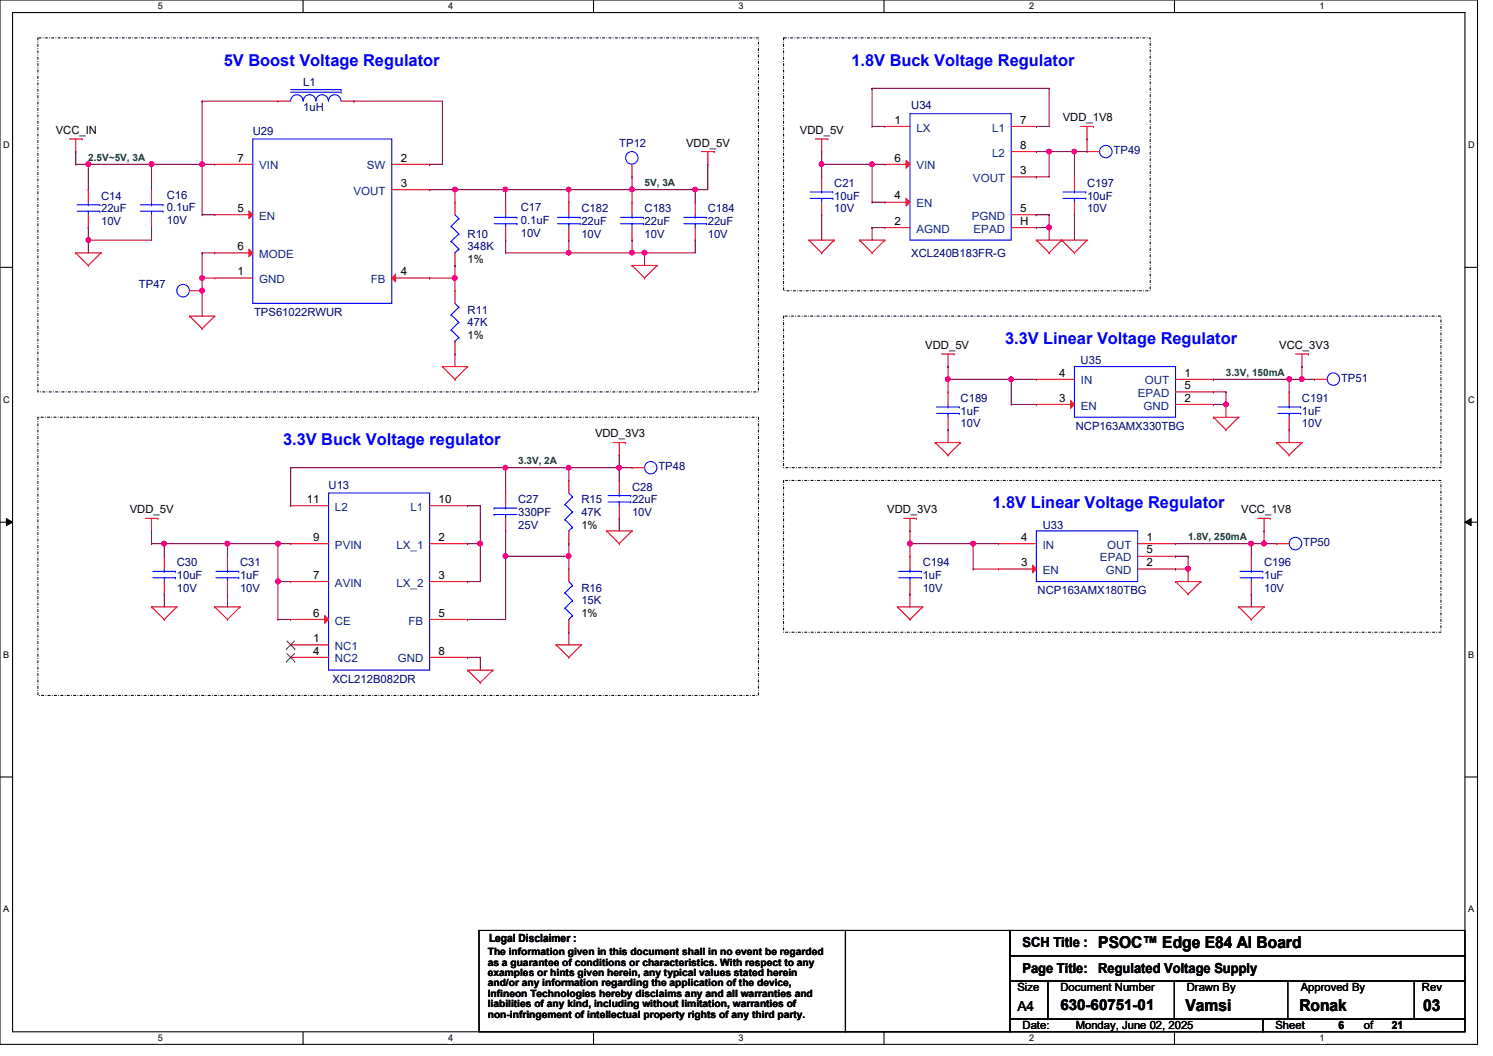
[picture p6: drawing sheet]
<svg xmlns="http://www.w3.org/2000/svg" width="297mm" height="210mm" viewBox="0 0 297 210" stroke-linecap="round" stroke-linejoin="round" font-family="sans-serif">
<defs><g id="words">
<g font-size="3.3" fill="#00f">
<text x="44.5" y="13">5V Boost Voltage Regulator</text>
<text x="169.4" y="13">1.8V Buck Voltage Regulator</text>
<text x="199.9" y="68.4">3.3V Linear Voltage Regulator</text>
<text x="56.3" y="88.5">3.3V Buck Voltage regulator</text>
<text x="197.4" y="101">1.8V Linear Voltage Regulator</text>
</g>
<g font-size="3.3">
<text x="218.5" y="188.6">PSOC™ Edge E84 AI Board</text>
<text x="235.8" y="201.1">Vamsi</text>
<text x="258.5" y="201.1">Ronak</text>
<text x="283.1" y="201.1">03</text>
</g>
<text font-size="3" x="210.9" y="200.9">630-60751-01</text>
<g font-size="2.8">
<text x="203.4" y="188.4">SCH Title :</text>
<text x="203.4" y="193.4">Page Title:</text>
<text x="218.5" y="193.4">Regulated Voltage Supply</text>
<text x="202.4" y="201.1">A4</text>
</g>
<g font-size="2.2" fill="#000080">
<text x="60.3" y="17.1">L1</text>
<text x="60.3" y="22.1">1uH</text>
<text x="181.3" y="21.6">U34</text>
<text x="50.3" y="26.9">U29</text>
<text x="123.2" y="29.2">TP12</text>
<text x="221.5" y="30.7">TP49</text>
<text x="20.1" y="39.8">C14</text>
<text x="33.2" y="39.5">C16</text>
<text x="33.2" y="42">0.1uF</text>
<text x="103.6" y="42">C17</text>
<text x="165.9" y="37.2">C21</text>
<text x="165.9" y="39.8">10uF</text>
<text x="216.2" y="37.2">C197</text>
<text x="216.2" y="39.8">10uF</text>
<text x="20.1" y="42.2">22uF</text>
<text x="20.1" y="44.7">10V</text>
<text x="33.2" y="44.5">10V</text>
<text x="93" y="47.3">R10</text>
<text x="103.6" y="44.5">0.1uF</text>
<text x="103.6" y="47">10V</text>
<text x="115.7" y="42.2">C182</text>
<text x="115.7" y="44.7">22uF</text>
<text x="115.7" y="47.3">10V</text>
<text x="128.2" y="42.2">C183</text>
<text x="128.2" y="44.7">22uF</text>
<text x="128.2" y="47.3">10V</text>
<text x="140.8" y="42.2">C184</text>
<text x="140.8" y="44.7">22uF</text>
<text x="140.8" y="47.3">10V</text>
<text x="165.9" y="42.2">10V</text>
<text x="216.2" y="42.2">10V</text>
<text x="93" y="49.8">348K</text>
<text x="181.3" y="51.1">XCL240B183FR-G</text>
<text x="27.6" y="57.3">TP47</text>
<text x="50.5" y="62.9">TPS61022RWUR</text>
<text x="93" y="62.4">R11</text>
<text x="93" y="64.9">47K</text>
<text x="215" y="72.4">U35</text>
<text x="266.8" y="75.9">TP51</text>
<text x="191.1" y="80">C189</text>
<text x="191.1" y="82.5">1uF</text>
<text x="259" y="80">C191</text>
<text x="259" y="82.5">1uF</text>
<text x="191.1" y="85">10V</text>
<text x="214" y="85.5">NCP163AMX330TBG</text>
<text x="259" y="85">10V</text>
<text x="131" y="93.6">TP48</text>
<text x="65.4" y="97.3">U13</text>
<text x="103.1" y="100.1">C27</text>
<text x="115.7" y="100.1">R15</text>
<text x="125.7" y="97.6">C28</text>
<text x="125.7" y="100.1">22uF</text>
<text x="103.1" y="102.6">330PF</text>
<text x="103.1" y="105.1">25V</text>
<text x="115.7" y="102.6">47K</text>
<text x="125.7" y="102.6">10V</text>
<text x="207.4" y="105.1">U33</text>
<text x="35.2" y="112.6">C30</text>
<text x="47.8" y="112.6">C31</text>
<text x="183.6" y="112.6">C194</text>
<text x="251.5" y="112.6">C196</text>
<text x="259.2" y="108.6">TP50</text>
<text x="35.2" y="115.2">10uF</text>
<text x="35.2" y="117.7">10V</text>
<text x="47.8" y="115.2">1uF</text>
<text x="47.8" y="117.7">10V</text>
<text x="115.7" y="117.7">R16</text>
<text x="183.6" y="115.2">1uF</text>
<text x="183.6" y="117.7">10V</text>
<text x="206.4" y="118.2">NCP163AMX180TBG</text>
<text x="251.5" y="115.2">1uF</text>
<text x="251.5" y="117.7">10V</text>
<text x="115.7" y="120.2">15K</text>
<text x="66.1" y="135.8">XCL212B082DR</text>
</g>
<g font-size="2.2">
<text x="11.1" y="26.7">VCC_IN</text>
<text x="136.5" y="29.2">VDD_5V</text>
<text x="159.1" y="26.7">VDD_5V</text>
<text x="178" y="24.6">1</text>
<text x="202.9" y="24.6">7</text>
<text x="202.9" y="29.6">8</text>
<text x="211.4" y="24.1">VDD_1V8</text>
<text x="47.2" y="32.1">7</text>
<text x="79.7" y="32.1">2</text>
<text x="178" y="32.1">6</text>
<text x="202.9" y="34.6">3</text>
<text x="79.7" y="37.2">3</text>
<text x="178" y="39.7">4</text>
<text x="47.2" y="42.2">5</text>
<text x="178" y="44.7">2</text>
<text x="202.9" y="42.2">5</text>
<text x="202.9" y="44.7">H</text>
<text x="47.2" y="49.7">6</text>
<text x="93" y="52.3">1%</text>
<text x="47.2" y="54.7">1</text>
<text x="79.7" y="54.7">4</text>
<text x="93" y="67.4">1%</text>
<text x="184.1" y="69.4">VDD_5V</text>
<text x="254.5" y="69.4">VCC_3V3</text>
<text x="210.7" y="74.9">4</text>
<text x="235.6" y="74.9">1</text>
<text x="235.6" y="77.4">5</text>
<text x="210.7" y="79.9">3</text>
<text x="235.6" y="79.9">2</text>
<text x="118.4" y="87">VDD_3V3</text>
<text x="61" y="100">11</text>
<text x="87.2" y="100">10</text>
<text x="25.8" y="102.1">VDD_5V</text>
<text x="62.3" y="107.6">9</text>
<text x="87.2" y="107.6">2</text>
<text x="115.7" y="105.1">1%</text>
<text x="176.5" y="102.1">VDD_3V3</text>
<text x="203.1" y="107.6">4</text>
<text x="228.1" y="107.6">1</text>
<text x="246.9" y="102.1">VCC_1V8</text>
<text x="203.1" y="112.6">3</text>
<text x="228.1" y="112.6">2</text>
<text x="228.1" y="110.1">5</text>
<text x="62.3" y="115.1">7</text>
<text x="87.2" y="115.1">3</text>
<text x="62.3" y="122.6">6</text>
<text x="87.2" y="122.6">5</text>
<text x="115.7" y="122.7">1%</text>
<text x="62.3" y="127.7">1</text>
<text x="62.3" y="130.2">4</text>
<text x="87.2" y="130.2">8</text>
<text x="97.3" y="187.4">Legal Disclaimer :</text>
<text x="202.4" y="197.1">Size</text>
<text x="210.9" y="197.1">Document Number</text>
<text x="236.1" y="197.1">Drawn By</text>
<text x="258.7" y="197.1">Approved By</text>
<text x="282.9" y="197.1">Rev</text>
<text x="203.4" y="204.7">Date:</text>
<text x="214" y="204.7">Monday, June 02, 2025</text>
<text x="253.7" y="204.7">Sheet</text>
<text x="266.3" y="204.7">6</text>
<text x="271.3" y="204.7">of</text>
<text x="276.9" y="204.7">21</text>
</g>
<g font-size="2.2" fill="#004080">
<text x="182.3" y="26.2">LX</text>
<text x="197.4" y="26.2">L1</text>
<text x="51.6" y="33.7">VIN</text>
<text x="73" y="33.7">SW</text>
<text x="182.3" y="33.7">VIN</text>
<text x="197.4" y="31.2">L2</text>
<text x="70.3" y="38.7">VOUT</text>
<text x="182.3" y="41.2">EN</text>
<text x="193.5" y="36.2">VOUT</text>
<text x="51.6" y="43.7">EN</text>
<text x="182.3" y="46.3">AGND</text>
<text x="193.3" y="43.7">PGND</text>
<text x="193.7" y="46.3">EPAD</text>
<text x="51.6" y="51.3">MODE</text>
<text x="51.6" y="56.3">GND</text>
<text x="73.7" y="56.3">FB</text>
<text x="215" y="76.5">IN</text>
<text x="227.8" y="76.5">OUT</text>
<text x="215" y="81.4">EN</text>
<text x="226.4" y="79">EPAD</text>
<text x="227.5" y="81.4">GND</text>
<text x="66.6" y="101.6">L2</text>
<text x="81.7" y="101.6">L1</text>
<text x="66.6" y="109.1">PVIN</text>
<text x="78.9" y="109.1">LX_1</text>
<text x="207.4" y="109.1">IN</text>
<text x="218.8" y="111.6">EPAD</text>
<text x="220.2" y="109.1">OUT</text>
<text x="66.6" y="116.7">AVIN</text>
<text x="78.9" y="116.7">LX_2</text>
<text x="207.4" y="114.2">EN</text>
<text x="220" y="114.2">GND</text>
<text x="66.6" y="124.2">CE</text>
<text x="81.3" y="124.2">FB</text>
<text x="66.6" y="129.2">NC1</text>
<text x="66.6" y="131.7">NC2</text>
<text x="79.1" y="131.7">GND</text>
</g>
<g font-size="2" fill="#008000">
<text x="17.6" y="32">2.5V~5V, 3A</text>
<text x="128.2" y="37">5V, 3A</text>
<text x="243.9" y="74.8">3.3V, 150mA</text>
<text x="103.1" y="92.4">3.3V, 2A</text>
<text x="236.3" y="107.4">1.8V, 250mA</text>
</g>
<g font-size="2">
<text x="97" y="189.9">The information given in this document shall in no event be regarded</text>
<text x="97" y="192">as a guarantee of conditions or characteristics. With respect to any</text>
<text x="97" y="194.1">examples or hints given herein, any typical values stated herein</text>
<text x="97" y="196.2">and/or any information regarding the application of the device,</text>
<text x="97" y="198.2">Infineon Technologies hereby disclaims any and all warranties and</text>
<text x="97" y="200.3">liabilities of any kind, including without limitation, warranties of</text>
<text x="97" y="202.4">non-infringement of intellectual property rights of any third party.</text>
</g>
<g font-size="1.8">
<text x="31.4" y="1.9">5</text>
<text x="89.2" y="1.9">4</text>
<text x="146.9" y="1.9">3</text>
<text x="204.7" y="1.9">2</text>
<text x="262.5" y="1.9">1</text>
<text x=".6" y="29.4">D</text>
<text x="292.1" y="29.4">D</text>
<text x=".6" y="80.1">C</text>
<text x="292.1" y="80.1">C</text>
<text x=".6" y="130.8">B</text>
<text x="292.1" y="130.8">B</text>
<text x=".6" y="181.4">A</text>
<text x="292.1" y="181.4">A</text>
<text x="31.4" y="207.1">5</text>
<text x="89.2" y="207.1">4</text>
<text x="146.9" y="207.1">3</text>
<text x="204.7" y="207.1">2</text>
<text x="262.5" y="207.1">1</text>
</g>
</g></defs>
<path d="M0 0h293.9v207.7h-293.9zM2.5 2.5h288.9v202.7h-288.9z" fill="none" stroke="#000" stroke-width=".21"/>
<g fill="#fff">
<path d="M31.4 .3h.9v1.9h-.9z"/>
<path d="M31.4 205.4h.9v2h-.9z"/>
</g>
<path d="M60.3 0v2.5M60.3 205.2v2.5" fill="none" stroke="#000" stroke-width=".21"/>
<g fill="#fff">
<path d="M89.2 .3h.9v1.9h-.9z"/>
<path d="M89.2 205.4h.9v2h-.9z"/>
</g>
<path d="M118.1 0v2.5M118.1 205.2v2.5" fill="none" stroke="#000" stroke-width=".21"/>
<g fill="#fff">
<path d="M146.9 .3h1v1.9h-1z"/>
<path d="M146.9 205.4h1v2h-1z"/>
</g>
<path d="M175.9 0v2.5M175.9 205.2v2.5" fill="none" stroke="#000" stroke-width=".21"/>
<g fill="#fff">
<path d="M204.7 .3h1v1.9h-1z"/>
<path d="M204.7 205.4h1v2h-1z"/>
</g>
<path d="M233.6 0v2.5M233.6 205.2v2.5" fill="none" stroke="#000" stroke-width=".21"/>
<g fill="#fff">
<path d="M262.5 .3h1v1.9h-1z"/>
<path d="M262.5 205.4h1v2h-1z"/>
<path d="M.6 27.8h1.3v2h-1.3z"/>
<path d="M292.1 27.8h1.2v2h-1.2z"/>
<path d="M.6 78.5h1.3v2h-1.3z"/>
<path d="M292.1 78.5h1.2v2h-1.2z"/>
</g>
<path d="M0 53.2h2.5M291.4 53.2h2.5" fill="none" stroke="#000" stroke-width=".21"/>
<g fill="#fff">
<path d="M.6 129.2h1.2v1.9h-1.2z"/>
<path d="M292.1 129.2h1.1v1.9h-1.1z"/>
</g>
<path d="M0 103.8h2.5M291.4 103.8h2.5" fill="none" stroke="#000" stroke-width=".21"/>
<path d="M1.3 103.1l1.2 .7-1.2 .7zM291.4 103.8l1.3-.7v1.4z" fill="#000"/>
<path d="M1.3 103.1l1.2 .7-1.2 .7zM291.4 103.8l1.3-.7v1.4z" fill="none" stroke="#000" stroke-width=".2"/>
<g fill="#fff">
<path d="M.6 179.8h1.2v2h-1.2z"/>
<path d="M292.1 179.8h1.1v2h-1.1z"/>
</g>
<path d="M0 154.5h2.5M291.4 154.5h2.5M95.3 185h72.9v20.2h-72.9zM168.2 185h32.7v20.2h-32.7zM200.9 185h90.5v5.1h-90.5zM200.9 195.1h7.5v7.5h-7.5zM200.9 190.1h90.5v5h-90.5zM208.4 195.1h72.9v7.5h-72.9zM233.6 195.1h22.6v7.5h-22.6zM281.3 195.1h10.1v7.5h-10.1zM200.9 202.6h50.3v2.6h-50.3zM251.2 202.6h40.2v2.6h-40.2z" fill="none" stroke="#000" stroke-width=".21"/>
<path d="M7.5 7.5h143.4v70.4h-143.4zM155.9 7.5h72.9v50.3h-72.9zM155.9 62.9h130.7v30.1h-130.7zM7.5 83h143.4v55.3h-143.4zM155.9 95.5h130.7v30.2h-130.7z" fill="none" stroke="#000" stroke-width=".21" stroke-dasharray=".4 .4 0 .4"/>
<g fill="none" stroke="#f00" stroke-width=".21">
<path d="M13.8 27.6h2.5M15.1 30.1h.1M15.1 27.6v2.5M16.3 27.6h.1M125.7 35.2h.1M125.7 32.7v2.5M139.5 30.1h2.6M140.8 32.7h.1M140.8 30.1v2.6M142.1 30.1h.1M162.2 27.6h2.5M163.4 30.1h.1"/>
<path d="M163.4 27.6v2.5M164.7 27.6h.1M215 25.1h2.5M216.2 27.6h.1M216.2 25.1v2.5M217.5 25.1h.1M15.1 50.3h.1M15.1 50.3h5M15.1 50.3l2.5 2.5M17.6 52.8h.1M20.1 50.3h.1M20.1 50.3l-2.5 2.5"/>
<path d="M125.7 52.8h.1M125.7 52.8h5M125.7 52.8l2.5 2.5M128.2 55.3h.1M130.7 52.8h.1M130.7 52.8l-2.5 2.5M138.3 40.2h.1M138.3 47.8h.1M138.3 40.2v2.5M138.3 45.3v2.5M160.9 47.8h.1M160.9 47.8h5"/>
<path d="M160.9 47.8l2.5 2.5M163.4 50.3h.1M165.9 47.8h.1M165.9 47.8l-2.5 2.5M171 47.8h.1M171 47.8h5M171 47.8l2.5 2.5M173.5 50.3h.1M176 47.8h.1M176 47.8l-2.5 2.5M206.2 47.8h.1M206.2 47.8h10"/>
<path d="M206.2 47.8l2.5 2.5M208.7 50.3h.1M211.2 47.8h.1M211.2 47.8l-2.5 2.5M211.2 47.8l2.5 2.5M213.7 50.3h.1M216.2 47.8h.1M216.2 47.8l-2.5 2.5M37.7 62.9h.1M37.7 62.9h5M37.7 62.9l2.5 2.5M40.2 65.4h.1"/>
<path d="M42.7 62.9h.1M42.7 62.9l-2.5 2.5M88 72.9h.1M88 72.9h5M88 72.9l2.5 2.5M90.5 75.4h.1M93 72.9h.1M93 72.9l-2.5 2.5M187.3 70.4h2.5M188.6 72.9h.1M188.6 77.9h.1M188.6 70.4v2.5"/>
<path d="M188.6 77.9v2.5M189.8 70.4h.1M257.7 70.4h2.6M259 72.9h.1M259 70.4v2.5M260.3 70.4h.1M113.2 95.5h.1M113.2 95.5v2.5M122 88h2.5M123.2 90.5h.1M123.2 95.5h.1M123.2 88v2.5"/>
<path d="M123.2 95.5v2.5M124.5 88h.1M186.1 88h.1M186.1 88h5M186.1 88l2.5 2.5M188.6 90.5h.1M188.6 85.5h.1M188.6 83v2.5M191.1 88h.1M191.1 88l-2.5 2.5M241.4 83h.1M241.4 83h5"/>
<path d="M241.4 83l2.5 2.5M243.9 85.5h.1M246.4 83h.1M246.4 83l-2.5 2.5M254 88h.1M254 88h5M254 88l2.5 2.5M256.5 90.5h.1M259 88h.1M259 88l-2.5 2.5M28.9 103.1h2.5M30.1 105.6h.1"/>
<path d="M30.1 103.1v2.5M31.4 103.1h.1M113.2 113.2h.1M113.2 108.1h.1M113.2 105.6v2.5M113.2 113.2v2.5M120.7 105.6h.1M120.7 105.6h5M120.7 105.6l2.5 2.5M123.2 108.1h.1M123.2 103.1h.1M123.2 100.6v2.5"/>
<path d="M125.7 105.6h.1M125.7 105.6l-2.5 2.5M179.8 103.1h2.5M181 105.6h.1M181 103.1v2.5M182.3 103.1h.1M233.8 115.7h.1M233.8 115.7h5.1M233.8 115.7l2.5 2.5M236.3 118.2h.1M238.9 115.7h.1M238.9 115.7l-2.6 2.5"/>
<path d="M250.2 103.1h2.5M251.5 105.6h.1M251.5 103.1v2.5M252.7 103.1h.1M254 108.1h.1M254 108.1h2.5M30.1 120.7h.1M30.1 120.7h5.1M30.1 120.7l2.6 2.5M32.7 123.2h.1M35.2 120.7h.1M35.2 120.7l-2.5 2.5"/>
<path d="M42.7 120.7h.1M42.7 120.7h5.1M42.7 120.7l2.6 2.5M45.3 123.2h.1M47.8 120.7h.1M47.8 120.7l-2.5 2.5M93 133.3h.1M93 133.3h5M93 133.3l2.5 2.5M95.5 135.8h.1M98 133.3h.1M98 133.3l-2.5 2.5"/>
<path d="M110.6 128.2h.1M110.6 128.2h5.1M110.6 128.2l2.6 2.5M113.2 130.7h.1M113.2 125.7h.1M113.2 123.2v2.5M115.7 128.2h.1M115.7 128.2l-2.5 2.5M178.5 120.7h.1M178.5 120.7h5.1M178.5 120.7l2.5 2.5M181 123.2h.1"/>
<path d="M183.6 120.7h.1M183.6 120.7l-2.6 2.5M246.4 120.7h.1M246.4 120.7h5.1M246.4 120.7l2.5 2.5M248.9 123.2h.1M251.5 120.7h.1M251.5 120.7l-2.6 2.5"/>
</g>
<g fill="none" stroke="#00f" stroke-width=".21">
<path d="M136 44.5h4.5M136 43.2h4.5M138.3 43.2h.1M138.3 44.5h.1M138.3 42.7v.5M138.3 44.5v.8M140.5 44.5h.1M140.5 43.2h.1M213.7 72.9h20.1v10.1h-20.1zM113.2 98l.7 .8M113.9 98.8h.1M113.9 98.8l-1.5 1.5"/>
<path d="M120.9 99.8h4.6M120.9 98.6h4.6M123.2 98.6h.1M123.2 99.8h.1M123.2 98v.6M123.2 99.8v.8M125.5 99.8h.1M125.5 98.6h.1M186.3 82.2h4.5M186.3 80.9h4.5M188.6 80.9h.1M188.6 82.2h.1"/>
<path d="M188.6 80.4v.5M188.6 82.2v.8M190.8 82.2h.1M190.8 80.9h.1M112.4 117.9h.1M112.4 100.3h.1M112.4 103.3h.1M112.4 117.9l1.5 1.5M112.4 100.3l1.5 1.5M112.4 103.3l1.5 1.6M113.2 105.6h.1M113.2 115.7l.7 .7"/>
<path d="M113.9 116.4h.1M113.9 119.4h.1M113.9 101.8h.1M113.9 104.9h.1M113.9 116.4l-1.5 1.5M113.9 119.4l-1.5 1.5M113.9 101.8l-1.5 1.5M113.9 104.9l-.7 .7M112.4 120.9h.1M112.4 120.9l1.5 1.5M113.2 123.2h.1M113.9 122.4h.1"/>
<path d="M113.9 122.4l-.7 .8"/>
<circle cx="125.7" cy="31.4" r="1.24"/>
<circle cx="257.7" cy="108.1" r="1.25"/>
</g>
<path d="M213 79.7l.7 .7-.7 .8z" fill="#f00"/>
<g fill="none" stroke="#f00" stroke-width=".21">
<path d="M30.1 37.7h.1M30.1 37.7v2.5M30.1 45.3h.1M30.1 42.7v2.6M37.7 57.8h2.5M40.2 57.8h.1M90.5 57.8h.1M90.5 57.8v2.5M100.6 40.2h.1M100.6 47.8h.1M100.6 40.2v2.5M100.6 45.3v2.5"/>
<path d="M90.5 70.4h.1M90.5 67.9v2.5M206.2 75.4h.1M206.2 75.4h7.5M213 79.7l.7 .7-.7 .8zM233.8 75.4h7.6M233.8 77.9h7.6M241.4 75.4h.1M241.4 77.9h.1M256.5 77.9h.1M256.5 77.9v2.5M206.2 80.4h.1"/>
<path d="M206.2 80.4h7.5M233.8 80.4h7.6M241.4 80.4h.1M256.5 85.5h.1M256.5 83v2.5M181 110.6h.1M181 118.2h.1M181 110.6v2.6M181 115.7v2.5"/>
</g>
<g fill="none" stroke="#00f" stroke-width=".21">
<path d="M27.9 42h4.5M27.9 40.7h4.5M30.1 40.7h.1M30.1 42h.1M30.1 40.2v.5M30.1 42v.7M32.4 42h.1M32.4 40.7h.1M98.3 44.5h4.5M98.3 43.2h4.5M100.6 43.2h.1M100.6 44.5h.1"/>
<path d="M100.6 42.7v.5M100.6 44.5v.8M102.8 44.5h.1M102.8 43.2h.1M89.7 62.6h.1M89.7 65.6h.1M89.7 62.6l1.6 1.5M89.7 65.6l1.6 1.5M90.5 67.9h.1M90.5 60.3l.8 .8M91.3 61.1h.1M91.3 64.1h.1"/>
<path d="M91.3 67.1h.1M91.3 61.1l-1.6 1.5M91.3 64.1l-1.6 1.5M91.3 67.1l-.8 .8M254.2 82.2h4.5M254.2 80.9h4.5M256.5 80.9h.1M256.5 82.2h.1M256.5 80.4v.5M256.5 82.2v.8M258.7 82.2h.1M258.7 80.9h.1"/>
<path d="M178.8 114.9h4.5M178.8 113.6h4.5M181 113.6h.1M181 114.9h.1M181 113.2v.4M181 114.9v.8M183.3 114.9h.1M183.3 113.6h.1M206.2 105.6h20.1v10.1h-20.1z"/>
<circle cx="36.4" cy="57.8" r="1.25"/>
</g>
<path d="M205.4 112.4l.8 .8-.8 .7z" fill="#f00"/>
<g fill="none" stroke="#f00" stroke-width=".21">
<path d="M42.7 32.7h.1M42.7 32.7h7.6M163.4 35.2h.1M163.4 35.2v2.5M213.7 35.2h.1M213.7 35.2v2.5M163.4 42.7h.1M163.4 40.2v2.5M213.7 42.7h.1M213.7 40.2v2.5M261.5 75.4h.1M261.5 75.4h2.5"/>
<path d="M100.6 98h.1M100.6 98v2.6M100.6 105.6h.1M100.6 103.1v2.5M198.6 113.2h.1M198.6 108.1h.1M198.6 113.2h7.6M198.6 108.1h7.6M205.4 112.4l.8 .8-.8 .7zM226.3 113.2h7.5M226.3 108.1h7.5M226.3 110.6h7.5"/>
<path d="M233.8 108.1h.1M233.8 113.2h.1M233.8 110.6h.1M248.9 110.6h.1M248.9 118.2h.1M248.9 110.6v2.6M248.9 115.7v2.5"/>
</g>
<g fill="none" stroke="#00f" stroke-width=".21">
<path d="M50.3 27.6h27.6v32.7h-27.6zM161.2 39.5h4.5M161.2 38.2h4.5M163.4 38.2h.1M163.4 39.5h.1M163.4 37.7v.5M163.4 39.5v.7M165.7 39.5h.1M165.7 38.2h.1M211.5 39.5h4.5M211.5 38.2h4.5M213.7 38.2h.1"/>
<path d="M213.7 39.5h.1M213.7 37.7v.5M213.7 39.5v.7M216 39.5h.1M216 38.2h.1M98.3 102.3h.1M98.3 101h.1M98.3 102.3h4.5M98.3 101h4.5M100.6 101h.1M100.6 102.3h.1M100.6 100.6v.4"/>
<path d="M100.6 102.3v.8M246.7 114.9h4.5M246.7 113.6h4.5M248.9 113.6h.1M248.9 114.9h.1M248.9 113.2v.4M248.9 114.9v.8M251.2 114.9h.1M251.2 113.6h.1"/>
<circle cx="265.3" cy="75.4" r="1.23"/>
</g>
<path d="M49.5 49.5l.8 .8-.8 .8z" fill="#f00"/>
<path d="M77.9 32.7h7.6M85.5 32.7h.1M42.7 50.3h.1M42.7 55.3h.1M42.7 50.3h7.6M42.7 55.3h7.6M49.5 49.5l.8 .8-.8 .8z" fill="none" stroke="#f00" stroke-width=".21"/>
<path d="M77.9 55.3l.8-.8v1.5z" fill="#f00"/>
<path d="M77.9 55.3l.8-.8v1.5zM77.9 55.3h7.6M85.5 55.3h.1" fill="none" stroke="#f00" stroke-width=".21"/>
<path d="M49.5 42l.8 .7-.8 .8z" fill="#f00"/>
<g fill="none" stroke="#f00" stroke-width=".21">
<path d="M17.6 37.7h.1M17.6 37.7v2.5M55.3 20.1h.1M55.3 20.1h2.5M67.9 20.1h2.5M70.4 20.1h.1M77.9 37.7h7.6M85.5 37.7h.1M176 25.1h.1M176 25.1h5M201.2 35.2h5M206.2 35.2h.1"/>
<path d="M216.2 30.1h.1M216.2 30.1h2.5M17.6 45.3h.1M17.6 42.7v2.6M42.7 42.7h.1M42.7 42.7h7.6M49.5 42l.8 .7-.8 .8zM90.5 40.2h.1M90.5 52.8h.1M90.5 40.2v2.5M90.5 50.3v2.5M113.2 40.2h.1"/>
<path d="M113.2 47.8h.1M113.2 40.2v2.5M113.2 45.3v2.5M176 45.3h.1M176 45.3h5M125.7 93h.1M125.7 93h2.5M32.7 110.6h.1M32.7 118.2h.1M32.7 110.6v2.6M32.7 115.7v2.5M45.3 110.6h.1"/>
<path d="M45.3 118.2h.1M45.3 110.6v2.6M45.3 115.7v2.5"/>
</g>
<g fill="none" stroke="#00f" stroke-width=".21">
<path d="M57.8 17.8h10.1M57.8 18.3h10.1M67.9 17.8h.1M67.9 18.3h.1M57.8 20.1a1.23 1.23 0 0 1 1.3-1.3 1.23 1.23 0 0 1 1.2 1.3M60.3 20.1a1.25 1.25 0 0 1 1.3-1.3 1.25 1.25 0 0 1 1.2 1.3M62.9 20.1a1.23 1.23 0 0 1 1.2-1.3 1.23 1.23 0 0 1 1.2 1.3M65.4 20.1a1.23 1.23 0 0 1 1.2-1.3 1.23 1.23 0 0 1 1.2 1.3M181 22.6h20.2v25.2h-20.2zM15.3 42h4.6M15.3 40.7h4.6M17.6 40.7h.1"/>
<path d="M17.6 42h.1M17.6 40.2v.5M17.6 42v.7M19.9 42h.1M19.9 40.7h.1M89.7 45h.1M89.7 48h.1M89.7 45l1.6 1.5M89.7 48l1.6 1.5M90.5 50.3h.1M90.5 42.7l.8 .8M91.3 43.5h.1"/>
<path d="M91.3 46.5h.1M91.3 49.5h.1M91.3 43.5l-1.6 1.5M91.3 46.5l-1.6 1.5M91.3 49.5l-.8 .8M110.9 44.5h4.5M110.9 43.2h4.5M113.2 43.2h.1M113.2 44.5h.1M113.2 42.7v.5M113.2 44.5v.8M115.4 44.5h.1"/>
<path d="M115.4 43.2h.1M30.4 114.9h4.5M30.4 113.6h4.5M32.7 113.6h.1M32.7 114.9h.1M32.7 113.2v.4M32.7 114.9v.8M34.9 114.9h.1M34.9 113.6h.1M43 114.9h4.5M43 113.6h4.5M45.3 113.6h.1"/>
<path d="M45.3 114.9h.1M45.3 113.2v.4M45.3 114.9v.8M47.5 114.9h.1M47.5 113.6h.1"/>
<circle cx="220" cy="30.1" r="1.24"/>
<circle cx="129.4" cy="93" r="1.23"/>
</g>
<path d="M180.3 39.5l.7 .7-.7 .8z" fill="#f00"/>
<path d="M180.3 39.5l.7 .7-.7 .8zM176 40.2h.1M176 40.2h5M201.2 42.7h5M206.2 42.7h.1" fill="none" stroke="#f00" stroke-width=".21"/>
<path d="M180.3 31.9l.7 .8-.7 .7z" fill="#f00"/>
<g fill="none" stroke="#f00" stroke-width=".21">
<path d="M176 32.7h.1M176 32.7h5M180.3 31.9l.7 .8-.7 .7zM201.2 25.1h5M201.2 30.1h5M206.2 25.1h.1M206.2 30.1h.1M125.7 40.2h.1M125.7 47.8h.1M125.7 40.2v2.5M125.7 45.3v2.5M201.2 45.3h5"/>
<path d="M206.2 45.3h.1M57.8 108.1h.1M57.8 100.6h.1M57.8 108.1h7.6M57.8 100.6h7.6M85.5 108.1h7.5M85.5 100.6h7.5M85.5 115.7h7.5M93 100.6h.1M93 115.7h.1M93 108.1h.1M57.8 128.2h.1"/>
<path d="M57.8 130.7h.1M57.8 128.2h7.6M57.8 130.7h7.6M85.5 123.2h7.5M93 123.2h.1"/>
</g>
<path d="M123.4 44.5h4.6M123.4 43.2h4.6M125.7 43.2h.1M125.7 44.5h.1M125.7 42.7v.5M125.7 44.5v.8M128 44.5h.1M128 43.2h.1M65.4 98h20.1v35.3h-20.1z" fill="none" stroke="#00f" stroke-width=".21"/>
<path d="M57 129h.1M57 131.5h.1M57.1 127.5l1.5 1.5M57.1 130l1.5 1.5M58.6 127.5l-1.6 1.5M58.6 130l-1.6 1.5M58.6 129h.1M58.6 131.5h.1" fill="none" stroke="#804000" stroke-width=".2"/>
<path d="M64.6 122.4l.8 .8-.8 .8z" fill="#f00"/>
<path d="M57.8 115.7h.1M57.8 115.7h7.6M57.8 123.2h.1M57.8 123.2h7.6M64.6 122.4l.8 .8-.8 .8zM85.5 130.7h7.5M93 130.7h.1" fill="none" stroke="#f00" stroke-width=".21"/>
<g fill="none" stroke="#800040" stroke-width=".21">
<path d="M15.1 30.1h.1M15.1 30.1v2.6M17.6 32.7h.1M17.6 32.7v5M40.2 20.1h.1M40.2 20.1v12.6M40.2 20.1h15.1M70.4 20.1h.1M70.4 20.1h17.6M88 20.1h.1M88 20.1v12.6M140.8 32.7h.1"/>
<path d="M140.8 32.7v5"/>
</g>
<circle cx="17.6" cy="32.7" r=".48" fill="#f0f"/>
<circle cx="17.6" cy="32.7" r=".48" fill="none" stroke="#f0f" stroke-width=".21"/>
<path d="M17.6 32.7h.1M17.6 32.7h22.6M30.1 32.7h.1" fill="none" stroke="#800040" stroke-width=".21"/>
<circle cx="40.2" cy="32.7" r=".49" fill="#f0f"/>
<circle cx="40.2" cy="32.7" r=".49" fill="none" stroke="#f0f" stroke-width=".21"/>
<circle cx="30.1" cy="32.7" r=".48" fill="#f0f"/>
<circle cx="30.1" cy="32.7" r=".48" fill="none" stroke="#f0f" stroke-width=".21"/>
<path d="M30.1 32.7h.1M30.1 32.7v5M40.2 32.7h.1M40.2 32.7v10M40.2 32.7h2.5M85.5 32.7h.1M85.5 32.7h2.5M100.6 37.7h.1M100.6 37.7v2.5M100.6 37.7h12.6" fill="none" stroke="#800040" stroke-width=".21"/>
<circle cx="113.1" cy="37.7" r=".47" fill="#f0f"/>
<circle cx="113.1" cy="37.7" r=".47" fill="none" stroke="#f0f" stroke-width=".21"/>
<circle cx="100.5" cy="37.7" r=".47" fill="#f0f"/>
<circle cx="100.5" cy="37.7" r=".47" fill="none" stroke="#f0f" stroke-width=".21"/>
<path d="M113.2 37.7h.1M113.2 37.7h12.5M113.2 37.7v2.5M125.7 37.7h.1M125.7 37.7v2.5" fill="none" stroke="#800040" stroke-width=".21"/>
<circle cx="125.7" cy="37.7" r=".47" fill="#f0f"/>
<circle cx="125.7" cy="37.7" r=".47" fill="none" stroke="#f0f" stroke-width=".21"/>
<path d="M85.5 37.7h.1M85.5 37.7h5M90.5 37.7h.1M90.5 37.7v2.5" fill="none" stroke="#800040" stroke-width=".21"/>
<circle cx="90.5" cy="37.7" r=".48" fill="#f0f"/>
<circle cx="90.5" cy="37.7" r=".48" fill="none" stroke="#f0f" stroke-width=".21"/>
<path d="M17.6 45.3h.1M17.6 45.3v2.5M40.2 42.7h.1M40.2 42.7h2.5" fill="none" stroke="#800040" stroke-width=".21"/>
<circle cx="17.6" cy="47.7" r=".48" fill="#f0f"/>
<circle cx="17.6" cy="47.7" r=".48" fill="none" stroke="#f0f" stroke-width=".21"/>
<path d="M17.6 47.8h.1M17.6 47.8h12.5M17.6 47.8v2.5M40.2 50.3h.1M40.2 50.3h2.5M40.2 50.3v5M100.6 47.8h.1M100.6 47.8v2.5M113.2 47.8h.1M113.2 47.8v2.5M125.7 47.8h.1M125.7 47.8v2.5" fill="none" stroke="#800040" stroke-width=".21"/>
<circle cx="40.2" cy="55.3" r=".48" fill="#f0f"/>
<circle cx="40.2" cy="55.3" r=".48" fill="none" stroke="#f0f" stroke-width=".21"/>
<path d="M100.6 50.3h.1M100.6 50.3h12.6" fill="none" stroke="#800040" stroke-width=".21"/>
<circle cx="113.1" cy="50.2" r=".47" fill="#f0f"/>
<circle cx="113.1" cy="50.2" r=".47" fill="none" stroke="#f0f" stroke-width=".21"/>
<path d="M113.2 50.3h.1M113.2 50.3h12.5" fill="none" stroke="#800040" stroke-width=".21"/>
<circle cx="125.7" cy="50.2" r=".47" fill="#f0f"/>
<circle cx="125.7" cy="50.2" r=".47" fill="none" stroke="#f0f" stroke-width=".21"/>
<path d="M40.2 55.3h.1M40.2 55.3h2.5M40.2 55.3v2.5M128.2 50.3h.1M128.2 50.3v2.5" fill="none" stroke="#800040" stroke-width=".21"/>
<circle cx="40.2" cy="57.8" r=".49" fill="#f0f"/>
<circle cx="40.2" cy="57.8" r=".49" fill="none" stroke="#f0f" stroke-width=".21"/>
<path d="M125.7 37.7h.1M125.7 37.7h12.6M138.3 37.7h.1M138.3 37.7v2.5M30.1 45.3h.1M30.1 45.3v2.5M85.5 55.3h.1M85.5 55.3h5M125.7 50.3h.1M125.7 50.3h2.5M138.3 47.8h.1M138.3 47.8v2.5" fill="none" stroke="#800040" stroke-width=".21"/>
<circle cx="128.2" cy="50.2" r=".48" fill="#f0f"/>
<circle cx="128.2" cy="50.2" r=".48" fill="none" stroke="#f0f" stroke-width=".21"/>
<path d="M15.1 32.7h.1M15.1 32.7h2.5M90.5 37.7h.1M90.5 37.7h10.1M138.3 37.7h.1M138.3 37.7h2.5M128.2 50.3h.1M128.2 50.3h10.1" fill="none" stroke="#800040" stroke-width=".21"/>
<circle cx="138.3" cy="37.7" r=".47" fill="#f0f"/>
<circle cx="138.3" cy="37.7" r=".47" fill="none" stroke="#f0f" stroke-width=".21"/>
<path d="M125.7 35.2h.1M125.7 35.2v2.5M90.5 52.8h.1M90.5 52.8v2.5" fill="none" stroke="#800040" stroke-width=".21"/>
<circle cx="90.5" cy="55.3" r=".48" fill="#f0f"/>
<circle cx="90.5" cy="55.3" r=".48" fill="none" stroke="#f0f" stroke-width=".21"/>
<path d="M40.2 57.8h.1M40.2 57.8v5.1M90.5 55.3h.1M90.5 55.3v2.5M90.5 70.4h.1M90.5 70.4v2.5M57.8 93h.1M57.8 93v7.6M57.8 93h42.8M123.2 90.5h.1M123.2 90.5v2.5" fill="none" stroke="#800040" stroke-width=".21"/>
<circle cx="100.5" cy="93" r=".47" fill="#f0f"/>
<circle cx="100.5" cy="93" r=".47" fill="none" stroke="#f0f" stroke-width=".21"/>
<path d="M100.6 93h.1M100.6 93h12.6" fill="none" stroke="#800040" stroke-width=".21"/>
<circle cx="113.1" cy="93" r=".47" fill="#f0f"/>
<circle cx="113.1" cy="93" r=".47" fill="none" stroke="#f0f" stroke-width=".21"/>
<path d="M100.6 93h.1M100.6 93v5M113.2 93h.1M113.2 93h10M113.2 93v2.5M123.2 93h.1M123.2 93v2.5M93 100.6h.1M93 100.6h2.5M95.5 100.6h.1M95.5 100.6v7.5" fill="none" stroke="#800040" stroke-width=".21"/>
<circle cx="95.5" cy="108.1" r=".49" fill="#f0f"/>
<circle cx="95.5" cy="108.1" r=".49" fill="none" stroke="#f0f" stroke-width=".21"/>
<path d="M30.1 105.6h.1M30.1 105.6v2.5M100.6 105.6h.1M100.6 105.6v5M123.2 103.1h.1M123.2 103.1v2.5" fill="none" stroke="#800040" stroke-width=".21"/>
<circle cx="100.5" cy="110.6" r=".48" fill="#f0f"/>
<circle cx="100.5" cy="110.6" r=".48" fill="none" stroke="#f0f" stroke-width=".21"/>
<path d="M30.1 108.1h.1M30.1 108.1h15.2M32.7 108.1h.1M32.7 108.1v2.5" fill="none" stroke="#800040" stroke-width=".21"/>
<circle cx="45.2" cy="108.1" r=".49" fill="#f0f"/>
<circle cx="45.2" cy="108.1" r=".49" fill="none" stroke="#f0f" stroke-width=".21"/>
<circle cx="32.7" cy="108.1" r=".49" fill="#f0f"/>
<circle cx="32.7" cy="108.1" r=".49" fill="none" stroke="#f0f" stroke-width=".21"/>
<path d="M45.3 108.1h.1M45.3 108.1h12.5M45.3 108.1v2.5M55.3 108.1h.1M55.3 108.1v7.6" fill="none" stroke="#800040" stroke-width=".21"/>
<circle cx="55.3" cy="115.6" r=".48" fill="#f0f"/>
<circle cx="55.3" cy="115.6" r=".48" fill="none" stroke="#f0f" stroke-width=".21"/>
<circle cx="55.3" cy="108.1" r=".48" fill="#f0f"/>
<circle cx="55.3" cy="108.1" r=".48" fill="none" stroke="#f0f" stroke-width=".21"/>
<path d="M93 108.1h.1M93 108.1h2.5M95.5 108.1h.1M95.5 108.1v7.6M100.6 110.6h.1M113.2 108.1h.1M113.2 108.1v2.5h-12.6" fill="none" stroke="#800040" stroke-width=".21"/>
<circle cx="113.1" cy="110.6" r=".48" fill="#f0f"/>
<circle cx="113.1" cy="110.6" r=".48" fill="none" stroke="#f0f" stroke-width=".21"/>
<g fill="none" stroke="#800040" stroke-width=".21">
<path d="M188.6 72.9h.1M188.6 75.4h.1M188.6 72.9v5M259 72.9h.1M259 72.9v2.5M32.7 118.2h.1M32.7 118.2v2.5M45.3 118.2h.1M45.3 118.2v2.5M55.3 115.7h.1M55.3 115.7h2.5M55.3 115.7v7.5"/>
<path d="M93 115.7h.1M93 115.7h2.5M100.6 110.6h.1M100.6 110.6v12.6h-7.6M113.2 110.6h.1M113.2 110.6v2.6M55.3 123.2h.1M55.3 123.2h2.5M93 123.2h.1M93 130.7h.1M93 130.7h2.5M95.5 130.7h.1"/>
<path d="M95.5 130.7v2.6M113.2 125.7h.1M113.2 125.7v2.5"/>
</g>
<circle cx="188.5" cy="75.4" r=".47" fill="#f0f"/>
<circle cx="188.5" cy="75.4" r=".47" fill="none" stroke="#f0f" stroke-width=".21"/>
<path d="M188.6 75.4h.1M188.6 75.4h17.6M201.2 75.4h.1M201.2 75.4v5" fill="none" stroke="#800040" stroke-width=".21"/>
<circle cx="201.1" cy="75.4" r=".47" fill="#f0f"/>
<circle cx="201.1" cy="75.4" r=".47" fill="none" stroke="#f0f" stroke-width=".21"/>
<path d="M256.5 75.4h.1M256.5 75.4v2.5" fill="none" stroke="#800040" stroke-width=".21"/>
<circle cx="256.4" cy="75.4" r=".47" fill="#f0f"/>
<circle cx="256.4" cy="75.4" r=".47" fill="none" stroke="#f0f" stroke-width=".21"/>
<path d="M256.5 75.4h.1M256.5 75.4h2.5M188.6 85.5h.1M188.6 85.5v2.5M201.2 80.4h.1M201.2 80.4h5M256.5 85.5h.1M256.5 85.5v2.5M181 105.6h.1M181 105.6v2.5" fill="none" stroke="#800040" stroke-width=".21"/>
<circle cx="181" cy="108.1" r=".48" fill="#f0f"/>
<circle cx="181" cy="108.1" r=".48" fill="none" stroke="#f0f" stroke-width=".21"/>
<path d="M251.5 105.6h.1M251.5 105.6v2.5" fill="none" stroke="#800040" stroke-width=".21"/>
<circle cx="251.4" cy="108.1" r=".48" fill="#f0f"/>
<circle cx="251.4" cy="108.1" r=".48" fill="none" stroke="#f0f" stroke-width=".21"/>
<path d="M181 108.1h.1M181 108.1h12.6" fill="none" stroke="#800040" stroke-width=".21"/>
<circle cx="193.6" cy="108.1" r=".48" fill="#f0f"/>
<circle cx="193.6" cy="108.1" r=".48" fill="none" stroke="#f0f" stroke-width=".21"/>
<path d="M181 108.1h.1M181 108.1v2.5M193.6 108.1h.1M193.6 108.1v5.1M248.9 108.1h.1M248.9 108.1v2.5" fill="none" stroke="#800040" stroke-width=".21"/>
<circle cx="248.9" cy="108.1" r=".49" fill="#f0f"/>
<circle cx="248.9" cy="108.1" r=".49" fill="none" stroke="#f0f" stroke-width=".21"/>
<g fill="none" stroke="#800040" stroke-width=".21">
<path d="M173.5 17.6h.1M173.5 17.6v7.5M173.5 17.6h35.2M208.7 17.6h.1M208.7 17.6v7.5h-2.5M163.4 30.1h.1M163.4 30.1v2.6M173.5 25.1h.1M173.5 25.1h2.5M206.2 25.1h.1M206.2 30.1h.1M206.2 30.1h7.5"/>
<path d="M208.7 30.1h.1M208.7 30.1v5.1M216.2 27.6h.1M216.2 27.6v2.5M181 118.2h.1M181 118.2v2.5M248.9 108.1h.1M248.9 118.2h.1M248.9 108.1h2.6M248.9 118.2v2.5"/>
</g>
<circle cx="208.7" cy="30.1" r=".48" fill="#f0f"/>
<circle cx="208.7" cy="30.1" r=".48" fill="none" stroke="#f0f" stroke-width=".21"/>
<path d="M213.7 30.1h.1M213.7 30.1h2.5M213.7 30.1v5.1" fill="none" stroke="#800040" stroke-width=".21"/>
<circle cx="213.7" cy="30.1" r=".47" fill="#f0f"/>
<circle cx="213.7" cy="30.1" r=".47" fill="none" stroke="#f0f" stroke-width=".21"/>
<path d="M163.4 32.7h.1M163.4 32.7h10.1" fill="none" stroke="#800040" stroke-width=".21"/>
<circle cx="173.5" cy="32.7" r=".49" fill="#f0f"/>
<circle cx="173.5" cy="32.7" r=".49" fill="none" stroke="#f0f" stroke-width=".21"/>
<path d="M163.4 32.7h.1M163.4 32.7v2.5" fill="none" stroke="#800040" stroke-width=".21"/>
<circle cx="163.4" cy="32.7" r=".48" fill="#f0f"/>
<circle cx="163.4" cy="32.7" r=".48" fill="none" stroke="#f0f" stroke-width=".21"/>
<path d="M206.2 35.2h.1M206.2 35.2h2.5M163.4 42.7h.1M163.4 42.7v5.1M206.2 42.7h.1M206.2 42.7h2.5M208.7 42.7h.1M208.7 42.7v2.6" fill="none" stroke="#800040" stroke-width=".21"/>
<circle cx="208.7" cy="45.2" r=".49" fill="#f0f"/>
<circle cx="208.7" cy="45.2" r=".49" fill="none" stroke="#f0f" stroke-width=".21"/>
<path d="M173.5 45.3h.1M173.5 45.3h2.5M173.5 45.3v2.5M206.2 45.3h.1M206.2 45.3h2.5M208.7 45.3h.1M208.7 45.3v2.5M213.7 42.7h.1M213.7 42.7v5.1M123.2 93h.1M123.2 93h2.5" fill="none" stroke="#800040" stroke-width=".21"/>
<circle cx="123.2" cy="93" r=".48" fill="#f0f"/>
<circle cx="123.2" cy="93" r=".48" fill="none" stroke="#f0f" stroke-width=".21"/>
<path d="M259 75.4h.1M259 75.4h2.5M251.5 108.1h.1M251.5 108.1h2.5" fill="none" stroke="#800040" stroke-width=".21"/>
<circle cx="259" cy="75.4" r=".48" fill="#f0f"/>
<circle cx="259" cy="75.4" r=".48" fill="none" stroke="#f0f" stroke-width=".21"/>
<g fill="none" stroke="#800040" stroke-width=".21">
<path d="M241.4 75.4h.1M241.4 75.4h15.1M193.6 108.1h.1M193.6 113.2h.1M193.6 108.1h5M193.6 113.2h5M233.8 108.1h.1M233.8 110.6h.1M233.8 113.2h.1M233.8 108.1h15.1M233.8 113.2h2.5M233.8 110.6h2.5"/>
<path d="M236.3 113.2h.1M236.3 110.6h.1M236.3 110.6v5.1"/>
</g>
<circle cx="236.3" cy="113.1" r=".48" fill="#f0f"/>
<circle cx="236.3" cy="113.1" r=".48" fill="none" stroke="#f0f" stroke-width=".21"/>
<path d="M241.4 77.9h.1M241.4 77.9h2.5M243.9 77.9h.1M243.9 77.9v2.5" fill="none" stroke="#800040" stroke-width=".21"/>
<circle cx="243.9" cy="80.4" r=".47" fill="#f0f"/>
<circle cx="243.9" cy="80.4" r=".47" fill="none" stroke="#f0f" stroke-width=".21"/>
<path d="M173.5 32.7h.1M173.5 32.7v7.5M173.5 32.7h2.5M173.5 40.2h.1M173.5 40.2h2.5M241.4 80.4h.1M241.4 80.4h2.5M243.9 80.4h.1M243.9 80.4v2.6" fill="none" stroke="#800040" stroke-width=".21"/>
<circle cx="17.6" cy="32.7" r=".48" fill="#f0f"/>
<circle cx="17.6" cy="32.7" r=".48" fill="none" stroke="#f0f" stroke-width=".21"/>
<circle cx="40.2" cy="32.7" r=".49" fill="#f0f"/>
<circle cx="40.2" cy="32.7" r=".49" fill="none" stroke="#f0f" stroke-width=".21"/>
<circle cx="30.1" cy="32.7" r=".48" fill="#f0f"/>
<circle cx="30.1" cy="32.7" r=".48" fill="none" stroke="#f0f" stroke-width=".21"/>
<circle cx="113.1" cy="37.7" r=".47" fill="#f0f"/>
<circle cx="113.1" cy="37.7" r=".47" fill="none" stroke="#f0f" stroke-width=".21"/>
<circle cx="100.5" cy="37.7" r=".47" fill="#f0f"/>
<circle cx="100.5" cy="37.7" r=".47" fill="none" stroke="#f0f" stroke-width=".21"/>
<circle cx="125.7" cy="37.7" r=".47" fill="#f0f"/>
<circle cx="125.7" cy="37.7" r=".47" fill="none" stroke="#f0f" stroke-width=".21"/>
<circle cx="90.5" cy="37.7" r=".48" fill="#f0f"/>
<circle cx="90.5" cy="37.7" r=".48" fill="none" stroke="#f0f" stroke-width=".21"/>
<circle cx="17.6" cy="47.7" r=".48" fill="#f0f"/>
<circle cx="17.6" cy="47.7" r=".48" fill="none" stroke="#f0f" stroke-width=".21"/>
<circle cx="40.2" cy="55.3" r=".48" fill="#f0f"/>
<circle cx="40.2" cy="55.3" r=".48" fill="none" stroke="#f0f" stroke-width=".21"/>
<circle cx="113.1" cy="50.2" r=".47" fill="#f0f"/>
<circle cx="113.1" cy="50.2" r=".47" fill="none" stroke="#f0f" stroke-width=".21"/>
<circle cx="125.7" cy="50.2" r=".47" fill="#f0f"/>
<circle cx="125.7" cy="50.2" r=".47" fill="none" stroke="#f0f" stroke-width=".21"/>
<circle cx="40.2" cy="57.8" r=".49" fill="#f0f"/>
<circle cx="40.2" cy="57.8" r=".49" fill="none" stroke="#f0f" stroke-width=".21"/>
<circle cx="128.2" cy="50.2" r=".48" fill="#f0f"/>
<circle cx="128.2" cy="50.2" r=".48" fill="none" stroke="#f0f" stroke-width=".21"/>
<circle cx="138.3" cy="37.7" r=".47" fill="#f0f"/>
<circle cx="138.3" cy="37.7" r=".47" fill="none" stroke="#f0f" stroke-width=".21"/>
<circle cx="90.5" cy="55.3" r=".48" fill="#f0f"/>
<circle cx="90.5" cy="55.3" r=".48" fill="none" stroke="#f0f" stroke-width=".21"/>
<circle cx="100.5" cy="93" r=".47" fill="#f0f"/>
<circle cx="100.5" cy="93" r=".47" fill="none" stroke="#f0f" stroke-width=".21"/>
<circle cx="113.1" cy="93" r=".47" fill="#f0f"/>
<circle cx="113.1" cy="93" r=".47" fill="none" stroke="#f0f" stroke-width=".21"/>
<circle cx="95.5" cy="108.1" r=".49" fill="#f0f"/>
<circle cx="95.5" cy="108.1" r=".49" fill="none" stroke="#f0f" stroke-width=".21"/>
<circle cx="100.5" cy="110.6" r=".48" fill="#f0f"/>
<circle cx="100.5" cy="110.6" r=".48" fill="none" stroke="#f0f" stroke-width=".21"/>
<circle cx="45.2" cy="108.1" r=".49" fill="#f0f"/>
<circle cx="45.2" cy="108.1" r=".49" fill="none" stroke="#f0f" stroke-width=".21"/>
<circle cx="32.7" cy="108.1" r=".49" fill="#f0f"/>
<circle cx="32.7" cy="108.1" r=".49" fill="none" stroke="#f0f" stroke-width=".21"/>
<circle cx="55.3" cy="115.6" r=".48" fill="#f0f"/>
<circle cx="55.3" cy="115.6" r=".48" fill="none" stroke="#f0f" stroke-width=".21"/>
<circle cx="55.3" cy="108.1" r=".48" fill="#f0f"/>
<circle cx="55.3" cy="108.1" r=".48" fill="none" stroke="#f0f" stroke-width=".21"/>
<circle cx="113.1" cy="110.6" r=".48" fill="#f0f"/>
<circle cx="113.1" cy="110.6" r=".48" fill="none" stroke="#f0f" stroke-width=".21"/>
<circle cx="188.5" cy="75.4" r=".47" fill="#f0f"/>
<circle cx="188.5" cy="75.4" r=".47" fill="none" stroke="#f0f" stroke-width=".21"/>
<circle cx="201.1" cy="75.4" r=".47" fill="#f0f"/>
<circle cx="201.1" cy="75.4" r=".47" fill="none" stroke="#f0f" stroke-width=".21"/>
<circle cx="256.4" cy="75.4" r=".47" fill="#f0f"/>
<circle cx="256.4" cy="75.4" r=".47" fill="none" stroke="#f0f" stroke-width=".21"/>
<circle cx="181" cy="108.1" r=".48" fill="#f0f"/>
<circle cx="181" cy="108.1" r=".48" fill="none" stroke="#f0f" stroke-width=".21"/>
<circle cx="251.4" cy="108.1" r=".48" fill="#f0f"/>
<circle cx="251.4" cy="108.1" r=".48" fill="none" stroke="#f0f" stroke-width=".21"/>
<circle cx="193.6" cy="108.1" r=".48" fill="#f0f"/>
<circle cx="193.6" cy="108.1" r=".48" fill="none" stroke="#f0f" stroke-width=".21"/>
<circle cx="248.9" cy="108.1" r=".49" fill="#f0f"/>
<circle cx="248.9" cy="108.1" r=".49" fill="none" stroke="#f0f" stroke-width=".21"/>
<circle cx="208.7" cy="30.1" r=".48" fill="#f0f"/>
<circle cx="208.7" cy="30.1" r=".48" fill="none" stroke="#f0f" stroke-width=".21"/>
<circle cx="213.7" cy="30.1" r=".47" fill="#f0f"/>
<circle cx="213.7" cy="30.1" r=".47" fill="none" stroke="#f0f" stroke-width=".21"/>
<circle cx="173.5" cy="32.7" r=".49" fill="#f0f"/>
<circle cx="173.5" cy="32.7" r=".49" fill="none" stroke="#f0f" stroke-width=".21"/>
<circle cx="163.4" cy="32.7" r=".48" fill="#f0f"/>
<circle cx="163.4" cy="32.7" r=".48" fill="none" stroke="#f0f" stroke-width=".21"/>
<circle cx="208.7" cy="45.2" r=".49" fill="#f0f"/>
<circle cx="208.7" cy="45.2" r=".49" fill="none" stroke="#f0f" stroke-width=".21"/>
<circle cx="123.2" cy="93" r=".48" fill="#f0f"/>
<circle cx="123.2" cy="93" r=".48" fill="none" stroke="#f0f" stroke-width=".21"/>
<circle cx="259" cy="75.4" r=".48" fill="#f0f"/>
<circle cx="259" cy="75.4" r=".48" fill="none" stroke="#f0f" stroke-width=".21"/>
<circle cx="236.3" cy="113.1" r=".48" fill="#f0f"/>
<circle cx="236.3" cy="113.1" r=".48" fill="none" stroke="#f0f" stroke-width=".21"/>
<circle cx="243.9" cy="80.4" r=".47" fill="#f0f"/>
<circle cx="243.9" cy="80.4" r=".47" fill="none" stroke="#f0f" stroke-width=".21"/>
<use href="#words"/>
</svg>
